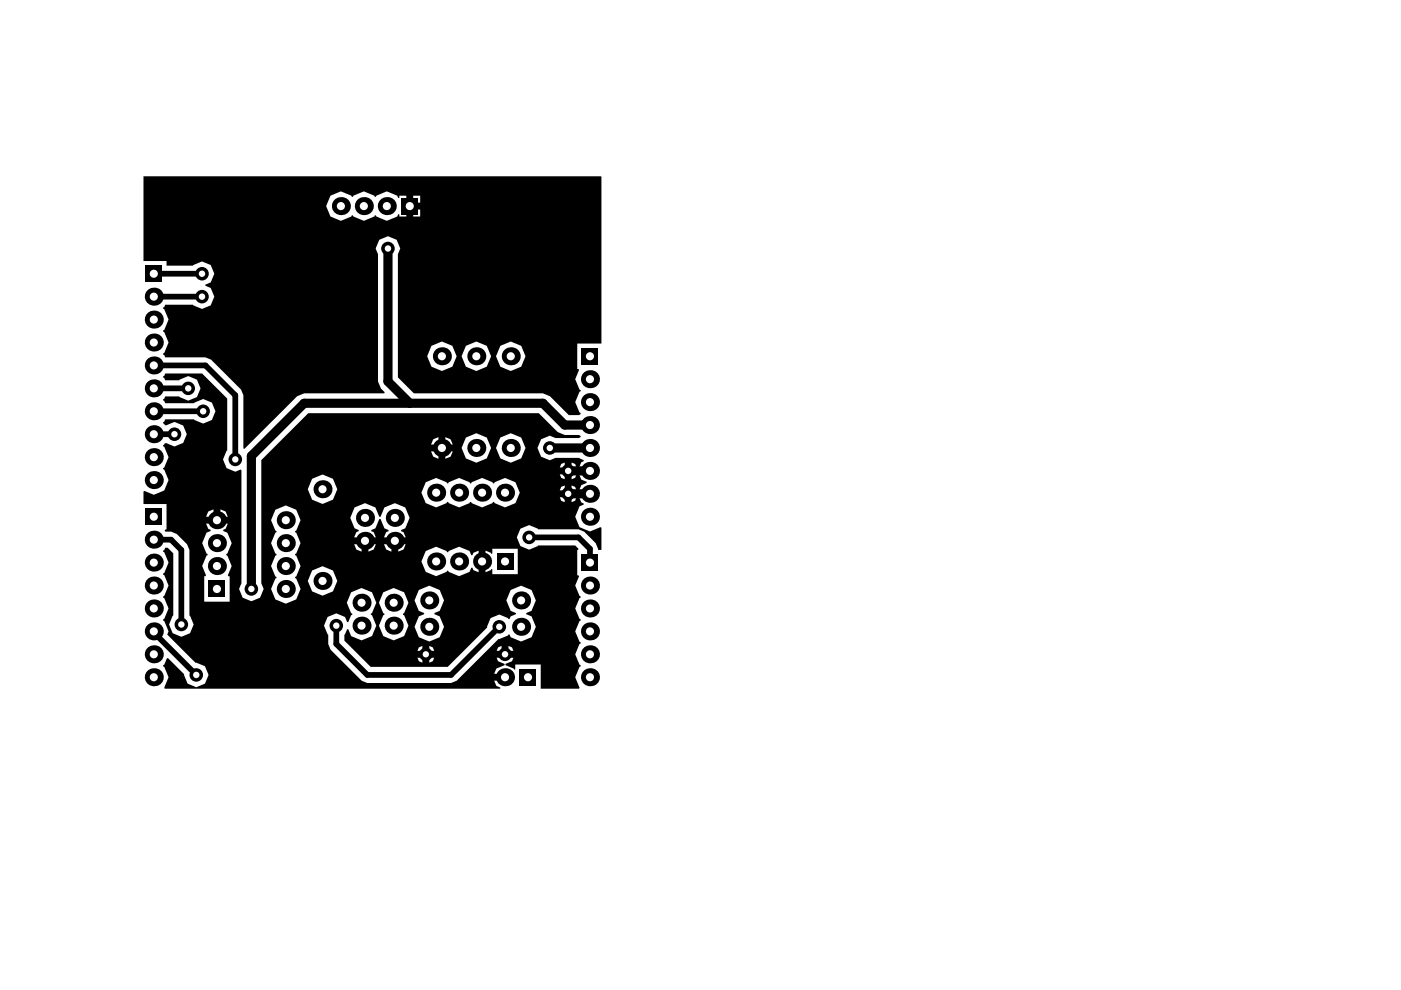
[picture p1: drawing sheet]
<svg xmlns="http://www.w3.org/2000/svg" width="297mm" height="210mm" viewBox="0 0 297 210" stroke-linecap="round" stroke-linejoin="round" font-family="sans-serif">
<g fill="#000">
<path d="M30.4 37.4v17.9h4.9v1h5.6l1.9-.9 1.9 .8 .7 1.8-.7 1.9-1.2 .4v.3l1.2 .5 .7 1.8-.7 1.8-1.9 .8-1.9-.9h-5.9l-.2 .5-.2 .1 1.1 2.6-.9 2.2-.2 .1 1.1 2.5-1.1 2.6 .2 .1 .2 .5h8.6l1.2 .5 6.3 6.3 .5 1.2 .1 11.3 .1 .1 11.2-11.2 1.5-.6h17l.1-.2-.8-.8-.7-1.5v-27l-.5-1.2 .8-1.9 1.9-.7 1.8 .7 .8 1.9-.5 1.2v26.1l3.4 3.4h27.3l1.5 .6 4 4h2.2l.3-.2-1.1-2.5 .9-2.3 .2-.1-1.1-2.5 .8-2-.2-.2h-.2v-5.4h5.1l-.1-35.4zM70.1 41.5l2.2-.9 2.5 1.1 .1-.2 2.2-.9 2.6 1.1 .1-.2 2.2-.9 2.2 .9 .2 .5 .3-.1v-.4h1.4v4.4h-1.4v-.4l-.3-.1-.2 .5-2.2 .9-2.5-1.1-.1 .2-2.3 .9-2.5-1.1-.1 .2-2.2 .9-2.2-.9-1-2.2zM87.6 41.5h1.5v1.5h-1.5zM87.6 44.4h1.5v1.5h-1.5zM90.6 75.5a3.1 3.1 0 0 1 6.2 0 3.1 3.1 0 0 1-6.2 0zM97.9 75.5a3.1 3.1 0 0 1 6.2 0 3.1 3.1 0 0 1-6.2 0zM105.2 75.5a3.1 3.1 0 0 1 6.2 0 3.1 3.1 0 0 1-6.2 0z"/>
<path d="M35 79.2l-.2 .5-.2 .1v.2l.2 .1 .2 .5h3l1.9-.9 1.9 .8 .7 1.8-.7 1.9-1.9 .7-1.9-.8h-3l-.2 .5-.2 .1v.2l.2 .1 .2 .5h6.2l1.9-.9 1.8 .8 .8 1.8-.8 1.8-1.8 .8-1.9-.9h-6.2l-.2 .5-.2 .1v.3l.3 .3 .3 .1 1.8-.7 1.8 .7 .8 1.9-.8 1.8-1.8 .8-1.8-.8-.6 .5 1.1 2.5-.9 2.2-.2 .1 1.1 2.6-.9 2.2-2.2 .9-2-.8-.2 .1v2.7h4.9v5.4h-.2l-.2 .2 .1 .2h1.3l1.2 .5 2.2 2.2 .5 1.2v13.9l.9 1.9-.8 1.9-1.9 .7-1.8-.7-.8-1.9 .9-1.9v-13.2l-1.1-1.2h-.6l-.2 .5-.2 .1 1.1 2.6-.9 2.2-.2 .1 1.1 2.5-.9 2.3-.2 .1 1.1 2.5-.9 2.2-.2 .1 1.1 2.6-.2 .6 6 6.1 2 .7 .7 1.8-.7 1.8-1.9 .8-1.8-.8-.7-1.9-3.5-3.5-.2 .1-.6 1.3-.2 .1 1.1 2.6-.9 2.2 .1 .2h71.1l.1-.2-.9-.4-.4-1.1h2.3v-1.4h-2.3l.4-1.1 1.8-.8v-.2l-1.4-.6-.3-.7h3.6l-.4 .7-1.3 .6v.2l1.7 .8 .1 .2 .2-.1v-1h5.4v5.1h8.2l.1-.2-.9-2.2 .9-2.2 .2-.1-1.1-2.6 .9-2.2 .2-.1-1.1-2.5 .9-2.2 .2-.1-1.1-2.6 .9-2.2 .2-.1-1.1-2.6 .8-1.9-.2-.2h-.2v-5.4h.2l.1-.2-.8-.8h-7.8l-1.9 .9-1.9-.7-.7-1.9 .7-1.8 1.9-.8 1.9 .9h8.6l1.2 .5 2.4 2.5 .5 1.4h.7v-4.7l-.2-.1-2.2 .9-2.2-.9-.9-2.2 .9-2.2 .9-.4v-.3l-.6-.2-.6-1.4h-.2l-.5 1.1-.7 .3v-3.6l.7 .3 .5 1.1h.2l.6-1.4 1.2-.5v-.3l-1.2-.4-.6-1.5h-.2l-.5 1.1-.7 .3v-3.5l.7 .3 .5 1.1h.2l.6-1.5 .6-.2v-.2l-1-.5h-5l-1.2 .5-1.9-.8-.7-1.8 .7-1.9 1.9-.7 1.2 .5h5l.3-.2v-.3l-.3-.2h-3.1l-1.5-.6-4-4h-48.8l-10 10v26.1l.5 1.2-.8 1.8-1.8 .8-1.9-.8-.7-1.8 .5-1.2v-24l-.2-.1-1.1 .4-1.9-.7-.7-1.9 .9-1.9v-11l-5.3-5.3zM91.9 93.1l1.1-.4v1.6h-1.6zM94.4 92.7l1.1 .4 .5 1.2h-1.6zM91.4 95.7h1.6v1.6l-1.1-.5zM94.4 95.7h1.6l-.5 1.1-1.1 .5zM97.9 95a3.1 3.1 0 0 1 6.2 0 3.1 3.1 0 0 1-6.2 0zM105.2 95a3.1 3.1 0 0 1 6.2 0 3.1 3.1 0 0 1-6.2 0zM119 98.4l.7-.3v1h-1zM118.7 100.6h1v1l-.7-.3zM90.3 102.2l2.2-.9 2.5 1.2 .1-.3 2.2-.9 2.6 1.2 .1-.3 2.2-.9 2.6 1.2 .1-.3 2.2-.9 2.2 .9 .9 2.3-.9 2.2-2.2 .9-2.2-.9-.1-.3-2.6 1.2-2.2-.9-.1-.3-2.6 1.2-2.5-1.2-.1 .3-2.2 .9-2.2-.9-1-2.2zM119 103.2l.7-.3v1.1h-1zM118.7 105.4h1v1.1l-.7-.3zM65.3 103.7a3.1 3.1 0 0 1 6.2 0 3.1 3.1 0 0 1-6.2 0zM44.2 108.5l1.1-.5v1.6h-1.6zM46.7 108l1.1 .5 .5 1.1h-1.6zM75.2 107.6l2.2-.9 2.2 .9 .8 2h.3l.8-2 2.2-.9 2.2 .9 .9 2.2-.9 2.2-.9 .4v.2l.6 .2 .4 1.1h-4.6l.5-1.1 .5-.2v-.2l-.9-.4-.8-2h-.3l-.8 2-.9 .4v.2l.5 .2 .5 1.1h-4.6l.4-1.1 .6-.2v-.2l-.9-.4-.9-2.2zM75.1 115.4h1.6v1.6l-1.2-.5zM81.4 115.4h1.6v1.6l-1.1-.5zM78.1 115.4h1.6l-.5 1.1-1.1 .5zM84.4 115.4h1.6l-.4 1.1-1.2 .5zM90.3 116.8l2.2-.9 2.5 1.2 .1-.3 2.2-.9 2.3 .9 .3 .9h.3l.2-.5 1.1-.5v4.6l-1.1-.4-.2-.5h-.3l-.3 .9-2.3 .9-2.2-.9-.1-.3-2.5 1.2-2.2-.9-1-2.3zM102.9 116.7l1.1 .5 .1 .2h.3v-1.1h5.4v5.4h-5.4v-1h-.3l-.1 .2-1.1 .4zM65.3 123.2a3.1 3.1 0 0 1 6.2 0 3.1 3.1 0 0 1-6.2 0zM43.7 111h4.6l-.5 1.1-.5 .2v.3l.9 .3 .9 2.3-.9 2.2-.2 .1 1.1 2.5-.8 2 .1 .2h.3v5.4h-5.4v-5.4h.2l.2-.2-.8-2 1.1-2.5-.2-.1-.9-2.2 .9-2.3 .9-.3v-.3l-.5-.2zM58.4 108.1l2.2-.9 2.2 .9 .9 2.2-.9 2.2-.2 .1 1.1 2.6-.9 2.2-.2 .1 1.1 2.5-1.1 2.6 .2 .1 .9 2.2-.9 2.2-2.2 .9-2.2-.9-.9-2.2 .9-2.2 .2-.1-1.1-2.6 .9-2.2 .2-.1-1.1-2.5 .9-2.3 .2-.1-1.1-2.5zM81.3 125.6l2.2-.9 2.2 .9 .9 2.2-.9 2.2-.3 .1 1.2 2.6-.9 2.2-2.2 .9-2.2-.9-1-2.2 1-2.3 .2-.1-1.2-2.5zM88.8 125.1l2.2-.9 2.2 .9 .9 2.2-.9 2.2-1.1 .5v.2l1.1 .5 .9 2.2-.9 2.2-2.2 .9-2.2-.9-.9-2.2 .9-2.2 1.1-.5v-.2l-1.1-.5-.9-2.2zM88.8 137.3l.8-.3v1h-1.1zM91 137l.8 .3 .3 .7h-1.1zM105.6 137.3l.7-.3v1h-1zM107.8 137l.7 .3 .4 .7h-1.1zM88.5 139.5h1.1v1l-.8-.3zM91 139.5h1.1l-.3 .7-.8 .3zM74.4 125.6l2.3-.9 2.2 .9 .9 2.2-.9 2.2-.3 .1 1.2 2.6-.9 2.2-2.2 .9-2.3-.9-.6-1.5h-.2l-.6 1.1v1.3l5.6 5.6h16.3l8.4-8.4 .7-1.9 1.9-.8 2.1 1 .3-.6 1.1-.5v-.2l-1.1-.5-.9-2.2 .9-2.2 2.2-.9 2.2 .9 .9 2.2-.9 2.2-1.1 .5v.2l1.1 .5 .9 2.2-.9 2.2-2.2 .9-2.2-.9-.3-.6-2.3 .9-8.9 8.9-1.2 .5h-17.7l-1.2-.5-6.6-6.6-.5-1.2v-2l-.9-1.8 .8-1.9 1.8-.8 1.8 .8 .5 1.1h.2l.9-1.8-.3-.1-.9-2.2z"/>
<circle cx="71.3" cy="132.7" r="1.44"/>
</g>
<path d="M32.9 62.7l-.3 .2" fill="none" stroke="#000" stroke-width="1.5"/>
<path d="M32.6 58h10.2M32.6 77.5h11l6.3 6.3v13.6M33.1 62.9h9.7M32.6 92.1h4.4M32.6 82.3h7.3M32.6 87.2h10.5M32.6 114.4h3.7l2.1 2.2v15.8M112.2 113.9h10.5l2.4 2.5v2.9M32.6 133.9v.2l9 9M71.3 132.7v3.8l6.6 6.6h17.7l10.3-10.2" fill="none" stroke="#000" stroke-width="1.2"/>
<path d="M82.3 52.7v28.2l4.6 4.6M116.6 95h8.5M120.5 99.8h4.6M125.1 90.1h-5.4l-4.6-4.6h-50.6l-11.2 11.2v28.2M120.5 104.7h4.6" fill="none" stroke="#000" stroke-width="1.9"/>
<circle cx="71.3" cy="132.7" r=".68" fill="#fff"/>
<circle cx="105.9" cy="132.9" r="1.44" fill="#000"/>
<circle cx="105.9" cy="132.9" r=".68" fill="#fff"/>
<circle cx="90.3" cy="138.7" r="1.44" fill="#000"/>
<circle cx="90.3" cy="138.7" r=".67" fill="#fff"/>
<circle cx="107.1" cy="138.7" r="1.44" fill="#000"/>
<circle cx="107.1" cy="138.7" r=".68" fill="#fff"/>
<circle cx="120.5" cy="99.8" r="1.44" fill="#000"/>
<circle cx="120.5" cy="99.8" r=".68" fill="#fff"/>
<circle cx="120.5" cy="104.7" r="1.44" fill="#000"/>
<circle cx="120.5" cy="104.7" r=".68" fill="#fff"/>
<circle cx="41.6" cy="143.1" r="1.44" fill="#000"/>
<circle cx="41.6" cy="143.1" r=".68" fill="#fff"/>
<circle cx="112.2" cy="113.9" r="1.44" fill="#000"/>
<circle cx="112.2" cy="113.9" r=".68" fill="#fff"/>
<circle cx="38.5" cy="132.4" r="1.44" fill="#000"/>
<circle cx="38.5" cy="132.4" r=".68" fill="#fff"/>
<circle cx="49.9" cy="97.4" r="1.44" fill="#000"/>
<circle cx="49.9" cy="97.4" r=".68" fill="#fff"/>
<circle cx="43.1" cy="87.2" r="1.44" fill="#000"/>
<circle cx="43.1" cy="87.2" r=".68" fill="#fff"/>
<circle cx="39.9" cy="82.3" r="1.44" fill="#000"/>
<circle cx="39.9" cy="82.3" r=".68" fill="#fff"/>
<circle cx="37" cy="92.1" r="1.44" fill="#000"/>
<circle cx="37" cy="92.1" r=".68" fill="#fff"/>
<circle cx="116.6" cy="95" r="1.44" fill="#000"/>
<circle cx="116.6" cy="95" r=".68" fill="#fff"/>
<circle cx="53.3" cy="124.9" r="1.44" fill="#000"/>
<circle cx="53.3" cy="124.9" r=".68" fill="#fff"/>
<circle cx="82.3" cy="52.7" r="1.44" fill="#000"/>
<circle cx="82.3" cy="52.7" r=".68" fill="#fff"/>
<circle cx="42.8" cy="58" r="1.44" fill="#000"/>
<circle cx="42.8" cy="58" r=".68" fill="#fff"/>
<circle cx="42.8" cy="62.9" r="1.44" fill="#000"/>
<circle cx="42.8" cy="62.9" r=".68" fill="#fff"/>
<path d="M110.2 141.9h3.5v3.4h-3.5z" fill-rule="evenodd" fill="#000"/>
<circle cx="111.9" cy="143.6" r=".86" fill="#fff"/>
<path d="M30.9 56.3h3.4v3.5h-3.4z" fill-rule="evenodd" fill="#000"/>
<circle cx="32.6" cy="58" r=".86" fill="#fff"/>
<circle cx="125.1" cy="143.6" r="1.91" fill="#000"/>
<circle cx="125.1" cy="143.6" r=".86" fill="#fff"/>
<circle cx="125.1" cy="129" r="1.91" fill="#000"/>
<circle cx="125.1" cy="129" r=".86" fill="#fff"/>
<circle cx="125.1" cy="133.9" r="1.91" fill="#000"/>
<circle cx="125.1" cy="133.9" r=".86" fill="#fff"/>
<path d="M123.4 117.6h3.4v3.4h-3.4z" fill-rule="evenodd" fill="#000"/>
<circle cx="125.1" cy="119.3" r=".86" fill="#fff"/>
<circle cx="125.1" cy="104.7" r="1.91" fill="#000"/>
<circle cx="125.1" cy="104.7" r=".86" fill="#fff"/>
<circle cx="125.1" cy="99.8" r="1.91" fill="#000"/>
<circle cx="125.1" cy="99.8" r=".86" fill="#fff"/>
<circle cx="125.1" cy="90.1" r="1.91" fill="#000"/>
<circle cx="125.1" cy="90.1" r=".86" fill="#fff"/>
<circle cx="125.1" cy="85.3" r="1.91" fill="#000"/>
<circle cx="125.1" cy="85.3" r=".86" fill="#fff"/>
<circle cx="125.1" cy="80.4" r="1.91" fill="#000"/>
<circle cx="125.1" cy="80.4" r=".86" fill="#fff"/>
<path d="M123.4 73.8h3.4v3.5h-3.4z" fill-rule="evenodd" fill="#000"/>
<circle cx="125.1" cy="75.5" r=".86" fill="#fff"/>
<circle cx="110.5" cy="132.9" r="1.91" fill="#000"/>
<circle cx="110.5" cy="132.9" r=".86" fill="#fff"/>
<circle cx="110.5" cy="127.3" r="1.91" fill="#000"/>
<circle cx="110.5" cy="127.3" r=".86" fill="#fff"/>
<circle cx="97.3" cy="119" r="1.91" fill="#000"/>
<circle cx="97.3" cy="119" r=".86" fill="#fff"/>
<circle cx="102.2" cy="119" r="1.91" fill="#000"/>
<circle cx="102.2" cy="119" r=".86" fill="#fff"/>
<circle cx="97.3" cy="104.5" r="1.91" fill="#000"/>
<circle cx="97.3" cy="104.5" r=".86" fill="#fff"/>
<circle cx="102.2" cy="104.5" r="1.91" fill="#000"/>
<circle cx="102.2" cy="104.5" r=".86" fill="#fff"/>
<circle cx="83.5" cy="127.8" r="1.91" fill="#000"/>
<circle cx="83.5" cy="127.8" r=".86" fill="#fff"/>
<circle cx="83.5" cy="132.7" r="1.91" fill="#000"/>
<circle cx="83.5" cy="132.7" r=".86" fill="#fff"/>
<circle cx="83.7" cy="114.7" r="1.91" fill="#000"/>
<circle cx="83.7" cy="114.7" r=".86" fill="#fff"/>
<circle cx="82" cy="43.7" r="1.91" fill="#000"/>
<circle cx="82" cy="43.7" r=".86" fill="#fff"/>
<path d="M85.2 42h3.4v3.4h-3.4z" fill-rule="evenodd" fill="#000"/>
<circle cx="86.9" cy="43.7" r=".86" fill="#fff"/>
<circle cx="68.4" cy="103.7" r="1.91" fill="#000"/>
<circle cx="68.4" cy="103.7" r=".86" fill="#fff"/>
<circle cx="72.3" cy="43.7" r="1.91" fill="#000"/>
<circle cx="72.3" cy="43.7" r=".86" fill="#fff"/>
<circle cx="32.6" cy="143.6" r="1.91" fill="#000"/>
<circle cx="32.6" cy="143.6" r=".86" fill="#fff"/>
<circle cx="32.6" cy="133.9" r="1.91" fill="#000"/>
<circle cx="32.6" cy="133.9" r=".86" fill="#fff"/>
<circle cx="32.6" cy="129" r="1.91" fill="#000"/>
<circle cx="32.6" cy="129" r=".86" fill="#fff"/>
<circle cx="32.6" cy="119.3" r="1.91" fill="#000"/>
<circle cx="32.6" cy="119.3" r=".86" fill="#fff"/>
<circle cx="32.6" cy="114.4" r="1.91" fill="#000"/>
<circle cx="32.6" cy="114.4" r=".86" fill="#fff"/>
<circle cx="32.6" cy="101.8" r="1.91" fill="#000"/>
<circle cx="32.6" cy="101.8" r=".86" fill="#fff"/>
<circle cx="32.6" cy="96.9" r="1.91" fill="#000"/>
<circle cx="32.6" cy="96.9" r=".86" fill="#fff"/>
<circle cx="32.6" cy="87.2" r="1.91" fill="#000"/>
<circle cx="32.6" cy="87.2" r=".86" fill="#fff"/>
<circle cx="32.6" cy="82.3" r="1.91" fill="#000"/>
<circle cx="32.6" cy="82.3" r=".86" fill="#fff"/>
<circle cx="32.6" cy="72.6" r="1.91" fill="#000"/>
<circle cx="32.6" cy="72.6" r=".86" fill="#fff"/>
<circle cx="32.6" cy="67.8" r="1.91" fill="#000"/>
<circle cx="32.6" cy="67.8" r=".86" fill="#fff"/>
<circle cx="125.1" cy="124.1" r="1.91" fill="#000"/>
<circle cx="125.1" cy="124.1" r=".86" fill="#fff"/>
<circle cx="125.1" cy="138.7" r="1.91" fill="#000"/>
<circle cx="125.1" cy="138.7" r=".86" fill="#fff"/>
<circle cx="125.1" cy="109.6" r="1.91" fill="#000"/>
<circle cx="125.1" cy="109.6" r=".86" fill="#fff"/>
<circle cx="125.1" cy="95" r="1.91" fill="#000"/>
<circle cx="125.1" cy="95" r=".86" fill="#fff"/>
<circle cx="101" cy="75.5" r="1.91" fill="#000"/>
<circle cx="101" cy="75.5" r=".86" fill="#fff"/>
<circle cx="101" cy="95" r="1.91" fill="#000"/>
<circle cx="101" cy="95" r=".86" fill="#fff"/>
<circle cx="83.7" cy="109.8" r="1.91" fill="#000"/>
<circle cx="83.7" cy="109.8" r=".86" fill="#fff"/>
<circle cx="68.4" cy="123.2" r="1.91" fill="#000"/>
<circle cx="68.4" cy="123.2" r=".86" fill="#fff"/>
<circle cx="32.6" cy="138.7" r="1.91" fill="#000"/>
<circle cx="32.6" cy="138.7" r=".86" fill="#fff"/>
<circle cx="32.6" cy="124.1" r="1.91" fill="#000"/>
<circle cx="32.6" cy="124.1" r=".86" fill="#fff"/>
<path d="M30.9 107.8h3.4v3.5h-3.4z" fill-rule="evenodd" fill="#000"/>
<circle cx="32.6" cy="109.6" r=".86" fill="#fff"/>
<circle cx="32.6" cy="92.1" r="1.91" fill="#000"/>
<circle cx="32.6" cy="92.1" r=".86" fill="#fff"/>
<circle cx="32.6" cy="77.5" r="1.91" fill="#000"/>
<circle cx="32.6" cy="77.5" r=".86" fill="#fff"/>
<circle cx="32.6" cy="62.9" r="1.91" fill="#000"/>
<circle cx="32.6" cy="62.9" r=".86" fill="#fff"/>
<circle cx="107.1" cy="143.6" r="1.91" fill="#000"/>
<circle cx="107.1" cy="143.6" r=".86" fill="#fff"/>
<circle cx="91" cy="132.9" r="1.91" fill="#000"/>
<circle cx="91" cy="132.9" r=".86" fill="#fff"/>
<circle cx="91" cy="127.3" r="1.91" fill="#000"/>
<circle cx="91" cy="127.3" r=".86" fill="#fff"/>
<circle cx="92.5" cy="119" r="1.91" fill="#000"/>
<circle cx="92.5" cy="119" r=".86" fill="#fff"/>
<path d="M105.4 117.3h3.4v3.5h-3.4z" fill-rule="evenodd" fill="#000"/>
<circle cx="107.1" cy="119" r=".86" fill="#fff"/>
<circle cx="92.5" cy="104.5" r="1.91" fill="#000"/>
<circle cx="92.5" cy="104.5" r=".86" fill="#fff"/>
<circle cx="107.1" cy="104.5" r="1.91" fill="#000"/>
<circle cx="107.1" cy="104.5" r=".86" fill="#fff"/>
<circle cx="76.7" cy="127.8" r="1.91" fill="#000"/>
<circle cx="76.7" cy="127.8" r=".86" fill="#fff"/>
<circle cx="76.7" cy="132.7" r="1.91" fill="#000"/>
<circle cx="76.7" cy="132.7" r=".86" fill="#fff"/>
<circle cx="77.4" cy="114.7" r="1.91" fill="#000"/>
<circle cx="77.4" cy="114.7" r=".86" fill="#fff"/>
<circle cx="60.6" cy="115.2" r="1.91" fill="#000"/>
<circle cx="60.6" cy="115.2" r=".86" fill="#fff"/>
<circle cx="60.6" cy="120" r="1.91" fill="#000"/>
<circle cx="60.6" cy="120" r=".86" fill="#fff"/>
<circle cx="46" cy="115.2" r="1.91" fill="#000"/>
<circle cx="46" cy="115.2" r=".86" fill="#fff"/>
<circle cx="46" cy="120" r="1.91" fill="#000"/>
<circle cx="46" cy="120" r=".86" fill="#fff"/>
<circle cx="77.1" cy="43.7" r="1.91" fill="#000"/>
<circle cx="77.1" cy="43.7" r=".86" fill="#fff"/>
<circle cx="108.3" cy="75.5" r="1.91" fill="#000"/>
<circle cx="108.3" cy="75.5" r=".86" fill="#fff"/>
<circle cx="108.3" cy="95" r="1.91" fill="#000"/>
<circle cx="108.3" cy="95" r=".86" fill="#fff"/>
<circle cx="93.7" cy="95" r="1.91" fill="#000"/>
<circle cx="93.7" cy="95" r=".86" fill="#fff"/>
<circle cx="93.7" cy="75.5" r="1.91" fill="#000"/>
<circle cx="93.7" cy="75.5" r=".86" fill="#fff"/>
<circle cx="60.6" cy="124.9" r="1.91" fill="#000"/>
<circle cx="60.6" cy="124.9" r=".86" fill="#fff"/>
<path d="M44.3 123.2h3.4v3.4h-3.4z" fill-rule="evenodd" fill="#000"/>
<circle cx="46" cy="124.9" r=".86" fill="#fff"/>
<circle cx="77.4" cy="109.8" r="1.91" fill="#000"/>
<circle cx="77.4" cy="109.8" r=".86" fill="#fff"/>
<circle cx="60.6" cy="110.3" r="1.91" fill="#000"/>
<circle cx="60.6" cy="110.3" r=".86" fill="#fff"/>
<circle cx="46" cy="110.3" r="1.91" fill="#000"/>
<circle cx="46" cy="110.3" r=".86" fill="#fff"/>
</svg>
